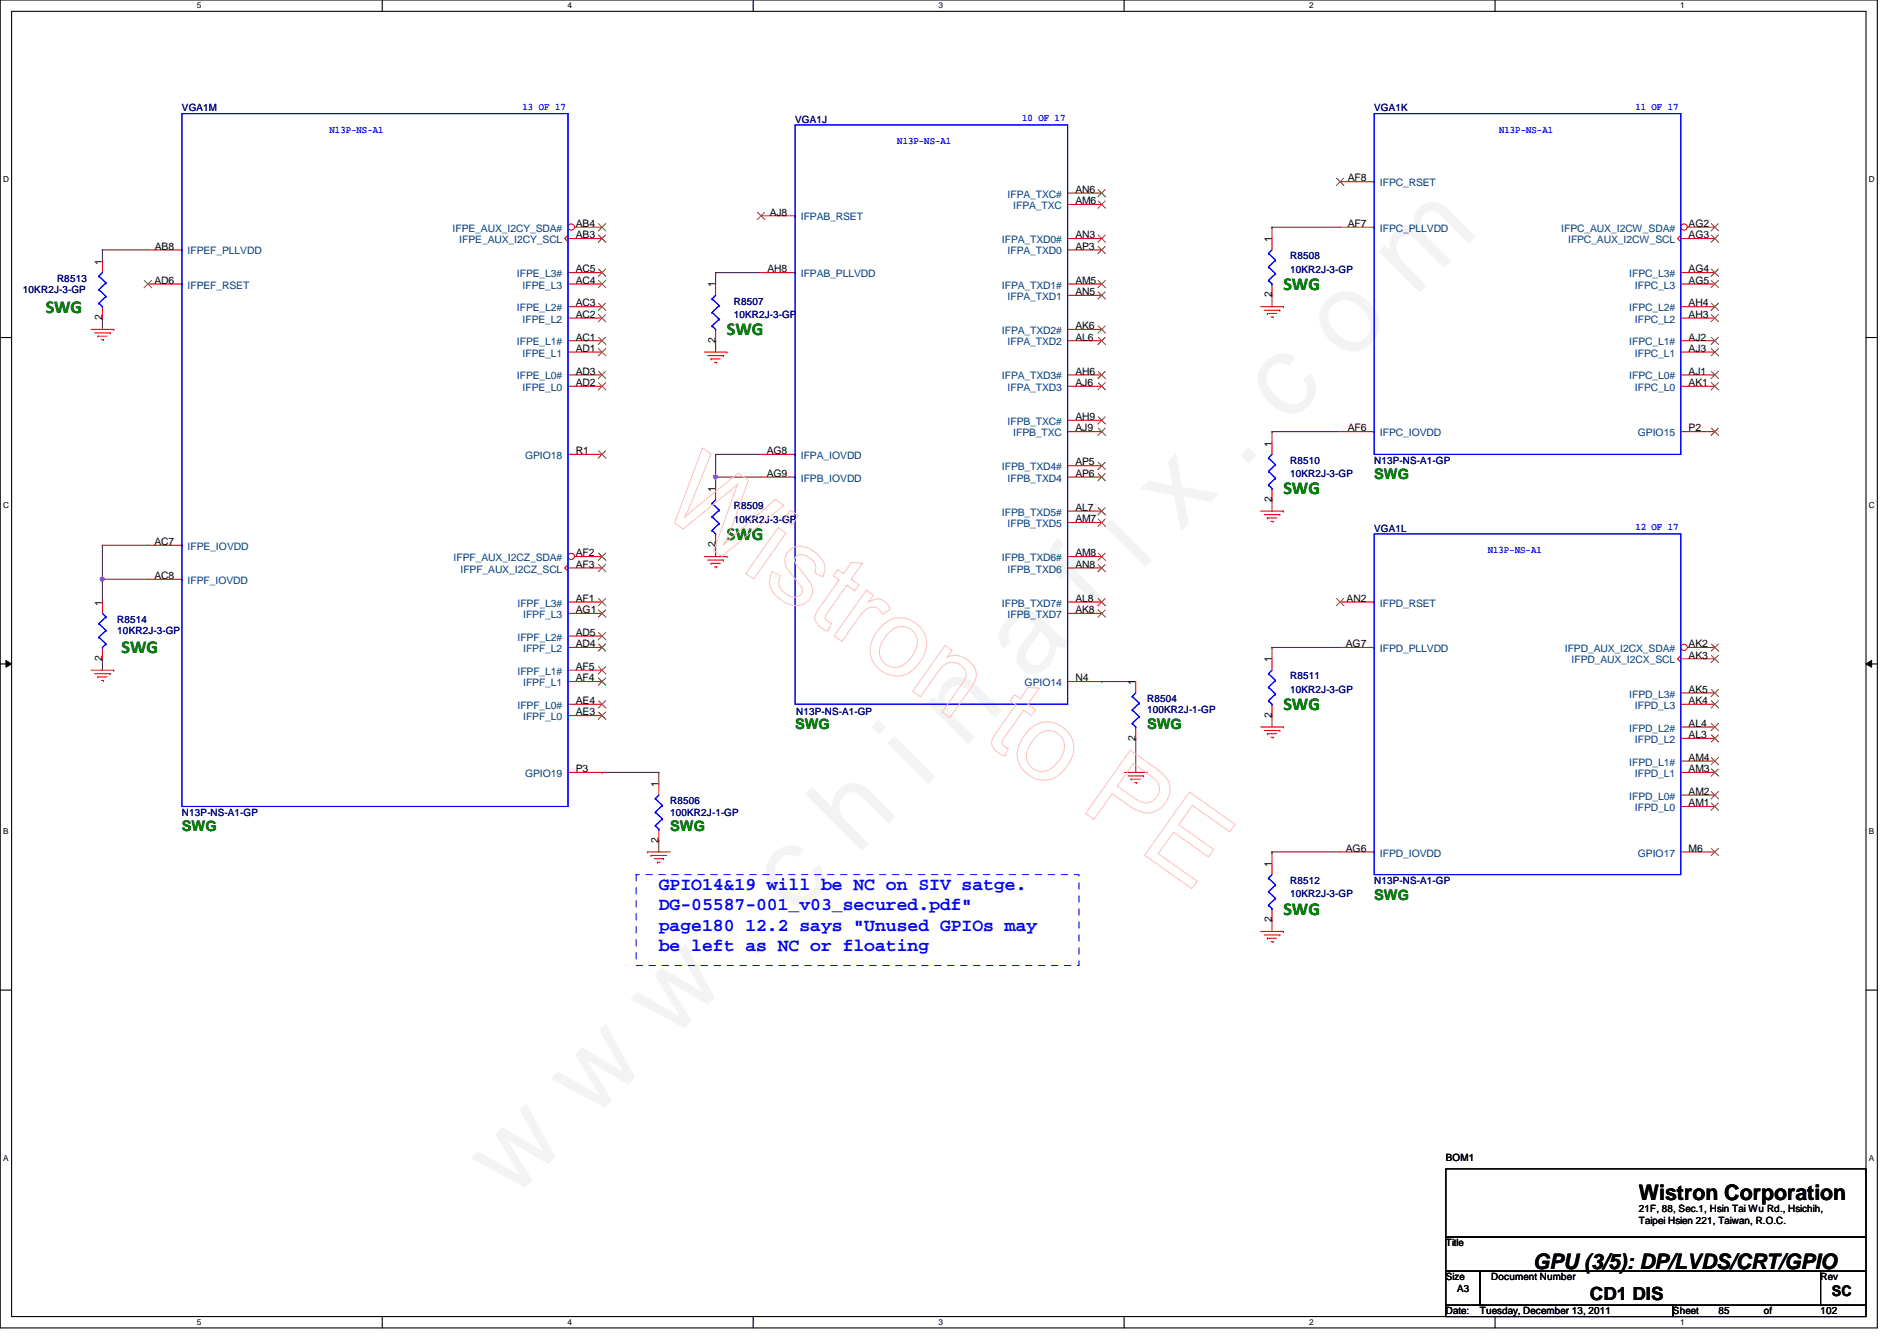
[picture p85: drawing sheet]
<svg xmlns="http://www.w3.org/2000/svg" width="297mm" height="210mm" viewBox="0 0 297 210" stroke-linecap="round" stroke-linejoin="round" font-family="sans-serif">
<defs><g id="words">
<text font-size="17.6" fill="#f0f" x="80.1" y="188" transform="rotate(-45 80.1 188)">w w w . c h i n a f i x . c o m</text>
<g font-size="3.3">
<text x="256.6" y="187.9">Wistron Corporation</text>
<text x="240.1" y="198.6">GPU (3/5): DP/LVDS/CRT/GPIO</text>
</g>
<g font-size="2.8" fill="#008000">
<text x="201" y="45.4">SWG</text>
<text x="7.2" y="48.9">SWG</text>
<text x="113.8" y="52.5">SWG</text>
<text x="201" y="77.4">SWG</text>
<text x="113.8" y="84.5">SWG</text>
<text x="19" y="102.3">SWG</text>
<text x="201" y="111.2">SWG</text>
<text x="201" y="143.2">SWG</text>
</g>
<g font-size="2.8" fill="#00f">
<text x="103.2" y="139.3">GPIO14&amp;19 will be NC on SIV satge.</text>
<text x="103.2" y="142.5">DG-05587-001_v03_secured.pdf&quot;</text>
<text x="103.2" y="145.7">page180 12.2 says &quot;Unused GPIOs may</text>
<text x="103.2" y="148.9">be left as NC or floating</text>
</g>
<text font-size="2.8" x="249" y="203.5">CD1 DIS</text>
<g font-size="2.3" fill="#008000">
<text x="215.2" y="75">SWG</text>
<text x="124.5" y="114.1">SWG</text>
<text x="179.6" y="114.1">SWG</text>
<text x="28.5" y="130.1">SWG</text>
<text x="104.9" y="130.1">SWG</text>
<text x="215.2" y="140.8">SWG</text>
</g>
<text font-size="2.3" x="286.8" y="202.9">SC</text>
<g font-size="1.6" fill="#000080">
<text x="28.5" y="17.4">VGA1M</text>
<text x="215.2" y="17.4">VGA1K</text>
<text x="124.5" y="19.2">VGA1J</text>
<text x="202" y="40.6">R8508</text>
<text x="3.6" y="45.9">10KR2J-3-GP</text>
<text x="8.9" y="44.1">R8513</text>
<text x="114.9" y="47.7">R8507</text>
<text x="202" y="42.7">10KR2J-3-GP</text>
<text x="114.9" y="49.8">10KR2J-3-GP</text>
<text x="202" y="72.6">R8510</text>
<text x="202" y="74.7">10KR2J-3-GP</text>
<text x="215.2" y="72.6">N13P-NS-A1-GP</text>
<text x="114.9" y="79.7">R8509</text>
<text x="114.9" y="81.8">10KR2J-3-GP</text>
<text x="215.2" y="83.2">VGA1L</text>
<text x="18.4" y="97.5">R8514</text>
<text x="18.4" y="99.2">10KR2J-3-GP</text>
<text x="202" y="106.3">R8511</text>
<text x="124.7" y="111.8">N13P-NS-A1-GP</text>
<text x="179.6" y="109.9">R8504</text>
<text x="179.6" y="111.7">100KR2J-1-GP</text>
<text x="202" y="108.5">10KR2J-3-GP</text>
<text x="104.9" y="125.9">R8506</text>
<text x="28.5" y="127.7">N13P-NS-A1-GP</text>
<text x="104.9" y="127.7">100KR2J-1-GP</text>
<text x="202" y="138.3">R8512</text>
<text x="202" y="140.5">10KR2J-3-GP</text>
<text x="215.2" y="138.3">N13P-NS-A1-GP</text>
</g>
<g font-size="1.6" fill="#00f">
<text x="81.8" y="17.2">13 OF 17</text>
<text x="256.1" y="17.2">11 OF 17</text>
<text x="51.6" y="20.8">N13P-NS-A1</text>
<text x="140.5" y="22.6">N13P-NS-A1</text>
<text x="160.1" y="19">10 OF 17</text>
<text x="234.7" y="20.8">N13P-NS-A1</text>
<text x="256.1" y="83">12 OF 17</text>
<text x="233" y="86.6">N13P-NS-A1</text>
</g>
<g font-size="1.6">
<text x="211" y="28.4">AF8</text>
<text x="90.2" y="35.5">AB4</text>
<text x="120.5" y="33.7">AJ8</text>
<text x="168.4" y="32">AM6</text>
<text x="168.4" y="30.2">AN6</text>
<text x="211" y="35.5">AF7</text>
<text x="264.4" y="35.5">AG2</text>
<text x="16" y="41.4" transform="rotate(-90 16 41.4)">1</text>
<text x="24.3" y="39.1">AB8</text>
<text x="90.2" y="37.3">AB3</text>
<text x="168.4" y="39.1">AP3</text>
<text x="168.4" y="37.3">AN3</text>
<text x="199.1" y="37.9" transform="rotate(-90 199.1 37.9)">1</text>
<text x="264.4" y="37.3">AG3</text>
<text x="24.2" y="44.4">AD6</text>
<text x="90.2" y="48">AC3</text>
<text x="90.2" y="44.4">AC4</text>
<text x="90.2" y="42.6">AC5</text>
<text x="112" y="45" transform="rotate(-90 112 45)">1</text>
<text x="120.2" y="42.6">AH8</text>
<text x="168.4" y="46.2">AN5</text>
<text x="168.4" y="44.4">AM5</text>
<text x="199.1" y="46.6" transform="rotate(-90 199.1 46.6)">2</text>
<text x="264.4" y="48">AH4</text>
<text x="264.4" y="44.4">AG5</text>
<text x="264.4" y="42.6">AG4</text>
<text x="16" y="50.1" transform="rotate(-90 16 50.1)">2</text>
<text x="90.2" y="53.3">AC1</text>
<text x="90.2" y="49.7">AC2</text>
<text x="112" y="53.7" transform="rotate(-90 112 53.7)">2</text>
<text x="168.4" y="53.3">AL6</text>
<text x="168.4" y="51.5">AK6</text>
<text x="264.4" y="53.3">AJ2</text>
<text x="264.4" y="49.7">AH3</text>
<text x="90.2" y="58.6">AD3</text>
<text x="90.2" y="55.1">AD1</text>
<text x="168.4" y="58.6">AH6</text>
<text x="264.4" y="58.6">AJ1</text>
<text x="264.4" y="55.1">AJ3</text>
<text x="90.2" y="60.4">AD2</text>
<text x="168.4" y="65.7">AH9</text>
<text x="168.4" y="60.4">AJ6</text>
<text x="264.4" y="60.4">AK1</text>
<text x="90.2" y="71.1">R1</text>
<text x="120.1" y="71.1">AG8</text>
<text x="168.4" y="67.5">AJ9</text>
<text x="199.1" y="69.9" transform="rotate(-90 199.1 69.9)">1</text>
<text x="211" y="67.5">AF6</text>
<text x="264.4" y="67.5">P2</text>
<text x="112" y="77" transform="rotate(-90 112 77)">1</text>
<text x="120.1" y="74.6">AG9</text>
<text x="168.4" y="74.6">AP6</text>
<text x="168.4" y="72.9">AP5</text>
<text x="168.4" y="81.7">AM7</text>
<text x="168.4" y="80">AL7</text>
<text x="199.1" y="78.6" transform="rotate(-90 199.1 78.6)">2</text>
<text x="24.2" y="85.3">AC7</text>
<text x="90.2" y="88.9">AF3</text>
<text x="90.2" y="87.1">AF2</text>
<text x="112" y="85.7" transform="rotate(-90 112 85.7)">2</text>
<text x="168.4" y="88.9">AN8</text>
<text x="168.4" y="87.1">AM8</text>
<text x="16" y="94.8" transform="rotate(-90 16 94.8)">1</text>
<text x="24.2" y="90.6">AC8</text>
<text x="90.2" y="96">AG1</text>
<text x="90.2" y="94.2">AF1</text>
<text x="168.4" y="96">AK8</text>
<text x="168.4" y="94.2">AL8</text>
<text x="210.9" y="94.2">AN2</text>
<text x="90.2" y="101.3">AD4</text>
<text x="90.2" y="99.5">AD5</text>
<text x="210.7" y="101.3">AG7</text>
<text x="264.4" y="101.3">AK2</text>
<text x="16" y="103.5" transform="rotate(-90 16 103.5)">2</text>
<text x="90.2" y="106.6">AF4</text>
<text x="90.2" y="104.9">AF5</text>
<text x="168.4" y="106.6">N4</text>
<text x="177.8" y="107.2" transform="rotate(-90 177.8 107.2)">1</text>
<text x="199.1" y="103.7" transform="rotate(-90 199.1 103.7)">1</text>
<text x="264.4" y="103.1">AK3</text>
<text x="90.2" y="112">AE3</text>
<text x="90.2" y="110.2">AE4</text>
<text x="199.1" y="112.4" transform="rotate(-90 199.1 112.4)">2</text>
<text x="264.4" y="113.7">AL4</text>
<text x="264.4" y="110.2">AK4</text>
<text x="264.4" y="108.4">AK5</text>
<text x="177.8" y="115.9" transform="rotate(-90 177.8 115.9)">2</text>
<text x="264.4" y="119.1">AM4</text>
<text x="264.4" y="115.5">AL3</text>
<text x="90.2" y="120.9">P3</text>
<text x="103.1" y="123.2" transform="rotate(-90 103.1 123.2)">1</text>
<text x="264.4" y="124.4">AM2</text>
<text x="264.4" y="120.9">AM3</text>
<text x="103.1" y="131.9" transform="rotate(-90 103.1 131.9)">2</text>
<text x="264.4" y="126.2">AM1</text>
<text x="199.1" y="135.7" transform="rotate(-90 199.1 135.7)">1</text>
<text x="210.7" y="133.3">AG6</text>
<text x="264.4" y="133.3">M6</text>
<text x="199.1" y="144.4" transform="rotate(-90 199.1 144.4)">2</text>
<text x="226.4" y="181.7">BOM1</text>
<text x="256.6" y="189.7">21F, 88, Sec.1, Hsin Tai Wu Rd., Hsichih,</text>
<text x="256.6" y="191.6">Taipei Hsien 221, Taiwan, R.O.C.</text>
<text x="226.4" y="195.1">Title</text>
<text x="226.4" y="200.4">Size</text>
<text x="228.2" y="202.2">A3</text>
<text x="233.5" y="200.4">Document Number</text>
<text x="285.1" y="200.4">Rev</text>
<text x="226.4" y="205.7">Date:</text>
<text x="231.7" y="205.7">Tuesday, December 13, 2011</text>
<text x="262" y="205.7">Sheet</text>
<text x="269.1" y="205.7">85</text>
<text x="276.2" y="205.7">of</text>
<text x="285.1" y="205.7">102</text>
</g>
<g font-size="1.6" fill="#004080">
<text x="216.1" y="29.2">IFPC_RSET</text>
<text x="125.4" y="34.5">IFPAB_RSET</text>
<text x="157.8" y="30.9">IFPA_TXC#</text>
<text x="158.7" y="32.7">IFPA_TXC</text>
<text x="29.4" y="39.8">IFPEF_PLLVDD</text>
<text x="70.9" y="36.3">IFPE_AUX_I2CY_SDA#</text>
<text x="71.9" y="38.1">IFPE_AUX_I2CY_SCL</text>
<text x="156.9" y="38.1">IFPA_TXD0#</text>
<text x="157.8" y="39.8">IFPA_TXD0</text>
<text x="216.1" y="36.3">IFPC_PLLVDD</text>
<text x="244.5" y="36.3">IFPC_AUX_I2CW_SDA#</text>
<text x="245.5" y="38.1">IFPC_AUX_I2CW_SCL</text>
<text x="29.4" y="45.2">IFPEF_RSET</text>
<text x="80.9" y="43.4">IFPE_L3#</text>
<text x="81.8" y="45.2">IFPE_L3</text>
<text x="125.4" y="43.4">IFPAB_PLLVDD</text>
<text x="156.9" y="45.2">IFPA_TXD1#</text>
<text x="157.8" y="46.9">IFPA_TXD1</text>
<text x="255.1" y="43.4">IFPC_L3#</text>
<text x="256" y="45.2">IFPC_L3</text>
<text x="80.9" y="48.7">IFPE_L2#</text>
<text x="81.8" y="50.5">IFPE_L2</text>
<text x="156.9" y="52.3">IFPA_TXD2#</text>
<text x="255.1" y="48.7">IFPC_L2#</text>
<text x="256" y="50.5">IFPC_L2</text>
<text x="80.9" y="59.4">IFPE_L0#</text>
<text x="80.9" y="54.1">IFPE_L1#</text>
<text x="81.8" y="55.8">IFPE_L1</text>
<text x="156.9" y="59.4">IFPA_TXD3#</text>
<text x="157.8" y="54.1">IFPA_TXD2</text>
<text x="255.1" y="59.4">IFPC_L0#</text>
<text x="255.1" y="54.1">IFPC_L1#</text>
<text x="256" y="55.8">IFPC_L1</text>
<text x="81.8" y="61.2">IFPE_L0</text>
<text x="157.8" y="61.2">IFPA_TXD3</text>
<text x="256" y="61.2">IFPC_L0</text>
<text x="82.2" y="71.8">GPIO18</text>
<text x="125.4" y="71.8">IFPA_IOVDD</text>
<text x="157.8" y="66.5">IFPB_TXC#</text>
<text x="158.7" y="68.3">IFPB_TXC</text>
<text x="216.1" y="68.3">IFPC_IOVDD</text>
<text x="256.5" y="68.3">GPIO15</text>
<text x="125.4" y="75.4">IFPB_IOVDD</text>
<text x="156.9" y="73.6">IFPB_TXD4#</text>
<text x="157.8" y="75.4">IFPB_TXD4</text>
<text x="156.9" y="80.7">IFPB_TXD5#</text>
<text x="157.8" y="82.5">IFPB_TXD5</text>
<text x="29.4" y="86.1">IFPE_IOVDD</text>
<text x="71" y="87.8">IFPF_AUX_I2CZ_SDA#</text>
<text x="72.1" y="89.6">IFPF_AUX_I2CZ_SCL</text>
<text x="156.9" y="87.8">IFPB_TXD6#</text>
<text x="157.8" y="89.6">IFPB_TXD6</text>
<text x="29.4" y="91.4">IFPF_IOVDD</text>
<text x="81" y="95">IFPF_L3#</text>
<text x="156.9" y="95">IFPB_TXD7#</text>
<text x="216.1" y="95">IFPD_RSET</text>
<text x="81" y="100.3">IFPF_L2#</text>
<text x="81.9" y="96.7">IFPF_L3</text>
<text x="157.8" y="96.7">IFPB_TXD7</text>
<text x="81" y="105.6">IFPF_L1#</text>
<text x="81.9" y="107.4">IFPF_L1</text>
<text x="81.9" y="102.1">IFPF_L2</text>
<text x="160.4" y="107.4">GPIO14</text>
<text x="216.1" y="102.1">IFPD_PLLVDD</text>
<text x="245" y="102.1">IFPD_AUX_I2CX_SDA#</text>
<text x="246.1" y="103.8">IFPD_AUX_I2CX_SCL</text>
<text x="81" y="111">IFPF_L0#</text>
<text x="81.9" y="112.7">IFPF_L0</text>
<text x="255.1" y="109.2">IFPD_L3#</text>
<text x="256" y="111">IFPD_L3</text>
<text x="255.1" y="119.8">IFPD_L1#</text>
<text x="255.1" y="114.5">IFPD_L2#</text>
<text x="256" y="116.3">IFPD_L2</text>
<text x="82.2" y="121.6">GPIO19</text>
<text x="255.1" y="125.2">IFPD_L0#</text>
<text x="256" y="121.6">IFPD_L1</text>
<text x="256" y="127">IFPD_L0</text>
<text x="216.1" y="134.1">IFPD_IOVDD</text>
<text x="256.5" y="134.1">GPIO17</text>
</g>
<g font-size="1.3">
<text x="30.8" y="1.3">5</text>
<text x="88.9" y="1.3">4</text>
<text x="146.9" y="1.3">3</text>
<text x="205" y="1.3">2</text>
<text x="263.1" y="1.3">1</text>
<text x=".5" y="28.4">D</text>
<text x="292.6" y="28.4">D</text>
<text x=".5" y="79.5">C</text>
<text x="292.6" y="79.5">C</text>
<text x=".5" y="130.6">B</text>
<text x="292.6" y="130.6">B</text>
<text x=".5" y="181.7">A</text>
<text x="292.6" y="181.7">A</text>
<text x="30.8" y="207.4">5</text>
<text x="88.9" y="207.4">4</text>
<text x="146.9" y="207.4">3</text>
<text x="205" y="207.4">2</text>
<text x="263.1" y="207.4">1</text>
</g>
</g></defs>
<path d="M0 0h294v207.9h-294zM1.8 1.8h290.4v204.3h-290.4z" fill="none" stroke="#000" stroke-width=".17"/>
<g fill="#fff">
<path d="M30.8 .2h.7v1.4h-.7z"/>
<path d="M30.8 206.2h.7v1.4h-.7z"/>
</g>
<path d="M59.9 0v1.8M59.9 206.1v1.8" fill="none" stroke="#000" stroke-width=".17"/>
<g fill="#fff">
<path d="M88.9 .2h.6v1.4h-.6z"/>
<path d="M88.9 206.2h.6v1.4h-.6z"/>
</g>
<path d="M117.9 0v1.8M117.9 206.1v1.8" fill="none" stroke="#000" stroke-width=".17"/>
<g fill="#fff">
<path d="M146.9 .2h.7v1.4h-.7z"/>
<path d="M146.9 206.2h.7v1.4h-.7z"/>
</g>
<path d="M176 0v1.8M176 206.1v1.8" fill="none" stroke="#000" stroke-width=".17"/>
<g fill="#fff">
<path d="M205 .2h.7v1.4h-.7z"/>
<path d="M205 206.2h.7v1.4h-.7z"/>
</g>
<path d="M234.1 0v1.8M234.1 206.1v1.8" fill="none" stroke="#000" stroke-width=".17"/>
<g fill="#fff">
<path d="M263.1 .2h.7v1.4h-.7z"/>
<path d="M263.1 206.2h.7v1.4h-.7z"/>
<path d="M.5 27.3h.9v1.4h-.9z"/>
<path d="M292.6 27.3h.9v1.4h-.9z"/>
<path d="M.5 78.4h.9v1.4h-.9z"/>
<path d="M292.6 78.4h.9v1.4h-.9z"/>
</g>
<path d="M0 52.8h1.8M292.2 52.8h1.8" fill="none" stroke="#000" stroke-width=".17"/>
<g fill="#fff">
<path d="M.5 129.5h.8v1.4h-.8z"/>
<path d="M292.6 129.5h.9v1.4h-.9z"/>
</g>
<path d="M0 103.9h1.8M292.2 103.9h1.8" fill="none" stroke="#000" stroke-width=".17"/>
<path d="M.9 103.4l.9 .5-.9 .5zM292.2 103.9l.9-.5v1z" fill="#000"/>
<path d="M.9 103.4l.9 .5-.9 .5zM292.2 103.9l.9-.5v1z" fill="none" stroke="#000" stroke-width=".16"/>
<g fill="#fff">
<path d="M.5 180.5h.8v1.4h-.8z"/>
<path d="M292.6 180.5h.9v1.4h-.9z"/>
</g>
<path d="M0 155h1.8M292.2 155h1.8" fill="none" stroke="#000" stroke-width=".17"/>
<path d="M16 49.8h.1M16 49.8v1.8M16 85.3h.1M16 90.7h.1M16 90.7v3.5M16 85.3h7.2M16 103.1h.1M16 103.1v1.8" fill="none" stroke="#800040" stroke-width=".17"/>
<circle cx="16" cy="90.7" r=".32" fill="#f0f"/>
<circle cx="16" cy="90.7" r=".32" fill="none" stroke="#f0f" stroke-width=".17"/>
<path d="M16 39.1h.1M16 39.1h7.2M16 39.1v1.8M16 90.7h.1M16 85.3h.1M16 85.3v5.4M16 90.7h7.2" fill="none" stroke="#800040" stroke-width=".17"/>
<g fill="none" stroke="#f00" stroke-width=".17">
<path d="M23.2 39.1h5.3M14.3 51.6h3.5M14.8 52.1h2.5M15.3 52.6h.1M15.3 52.6h1.5M15.9 53.2h.3M16.2 53.2h.1M17.3 52.1h.1M17.8 51.6h.1M23.2 44.4h5.3M23.2 90.7h5.3M23.2 85.3h5.3"/>
<path d="M14.3 104.9h3.5M14.8 105.5h2.5M15.3 106h.1M15.3 106h1.5M15.9 106.5h.3M16.2 106.5h.1M17.3 105.5h.1M17.8 104.9h.1M263.2 119.1h5.3M263.2 115.6h5.3M263.2 113.8h5.3M263.2 110.2h5.3"/>
<path d="M263.2 108.5h5.3M263.2 102.6l-.5 .5 .5 .5M263.2 103.1h5.3M263.2 133.3h5.3M263.2 126.2h5.3M263.2 124.5h5.3M263.2 120.9h5.3"/>
</g>
<path d="M226.4 183h65.8v10.6h-65.8zM226.4 193.6h65.8v5.4h-65.8zM226.4 199h5.3v5.3h-5.3zM231.7 199h53.4v5.3h-53.4zM285.1 199h7.1v5.3h-7.1zM226.4 204.3h35.6v1.8h-35.6zM262 204.3h30.2v1.8h-30.2z" fill="none" stroke="#000" stroke-width=".17"/>
<path d="M99.6 136.9h69.3v14.2h-69.3z" fill="none" stroke="#00f" stroke-width=".16" stroke-dasharray="1 1 1 1 1 1 1 1"/>
<g fill="none" stroke="#804000" stroke-width=".16">
<path d="M22.6 43.9l1.1 1.1M23.7 43.9l-1.1 1.1M268 118.6l1.1 1.1M268 115l1.1 1.2M268 113.2l1.1 1.2M268 109.7l1.1 1.1M268 107.9l1.1 1.2M268 102.6l1.1 1.1M269.1 118.6l-1.2 1.1M269.1 115l-1.2 1.2M269.1 113.2l-1.2 1.2M269.1 109.7l-1.2 1.1"/>
<path d="M269.1 107.9l-1.2 1.2M269.1 102.6l-1.2 1.1M268 132.8l1.1 1.1M268 125.7l1.1 1.1M268 123.9l1.1 1.2M268 120.4l1.1 1.1M269.1 132.8l-1.2 1.1M269.1 125.7l-1.2 1.1M269.1 123.9l-1.2 1.2M269.1 120.4l-1.2 1.1"/>
</g>
<path d="M28.5 17.8h60.4v108.4h-60.4zM124.5 19.6h42.7v90.6h-42.7zM28.5 39.1h.1M28.5 44.4h.1M28.5 85.3h.1M28.5 90.7h.1" fill="none" stroke="#00f" stroke-width=".17"/>
<circle cx="263.7" cy="101.3" r=".5" fill="#fff"/>
<g fill="none" stroke="#f00" stroke-width=".17">
<path d="M263.2 36.8l-.5 .5 .5 .5M263.2 37.3h5.3M16 40.9v1.8M16 48v1.8M263.2 58.7h5.3M263.2 55.1h5.3M263.2 53.3h5.3M263.2 49.8h5.3M263.2 48h5.3M263.2 44.4h5.3M263.2 42.7h5.3M263.2 67.6h5.3"/>
<path d="M263.2 60.5h5.3M264.2 101.3h4.3"/>
<circle cx="263.7" cy="101.3" r=".5"/>
</g>
<g fill="none" stroke="#804000" stroke-width=".16">
<path d="M268 36.8l1.1 1.1M269.1 36.8l-1.2 1.1M268 59.9l1.1 1.1M268 58.1l1.1 1.2M268 54.6l1.1 1.1M268 52.8l1.1 1.1M268 49.2l1.1 1.2M268 47.5l1.1 1.1M268 43.9l1.1 1.1M268 42.1l1.1 1.2M269.1 59.9l-1.2 1.1M269.1 58.1l-1.2 1.2"/>
<path d="M269.1 54.6l-1.2 1.1M269.1 52.8l-1.2 1.1M269.1 49.2l-1.2 1.2M269.1 47.5l-1.2 1.1M269.1 43.9l-1.2 1.1M269.1 42.1l-1.2 1.2M268 67l1.1 1.2M269.1 67l-1.2 1.2M268 100.8l1.1 1.1M269.1 100.8l-1.2 1.1"/>
</g>
<g fill="none" stroke="#00f" stroke-width=".17">
<path d="M15.5 43.2h.1M15.5 45.3h.1M15.5 47.5h.1M15.5 43.2l1.1 1.1M15.5 45.3l1.1 1.1M15.5 47.5l.5 .5M16 48h.1M16 42.7l-.5 .5M16.6 44.3h.1M16.6 46.4h.1M16.6 44.3l-1.1 1M16.6 46.4l-1.1 1.1"/>
<path d="M215.2 83.6h48v53.3h-48z"/>
</g>
<circle cx="263.7" cy="35.5" r=".5" fill="#fff"/>
<g fill="none" stroke="#f00" stroke-width=".17">
<path d="M264.2 35.6h4.3M16 94.2v1.8M16 101.3v1.8"/>
<circle cx="263.7" cy="35.5" r=".5"/>
</g>
<path d="M268 35l1.1 1.2M269.1 35l-1.2 1.2" fill="none" stroke="#804000" stroke-width=".16"/>
<g fill="none" stroke="#00f" stroke-width=".17">
<path d="M215.2 17.8h48v53.3h-48zM15.5 97.6h.1M15.5 99.7h.1M15.5 97.6l1.1 1.1M15.5 99.7l1.1 1.1M16 96l.6 .6M16.6 96.6h.1M16.6 98.7h.1M16.6 96.6l-1.1 1M16.6 98.7l-1.1 1M16 101.3h.1M16.6 100.8h.1"/>
<path d="M16.6 100.8l-.6 .5"/>
</g>
<circle cx="16" cy="90.7" r=".32" fill="#f0f"/>
<circle cx="16" cy="90.7" r=".32" fill="none" stroke="#f0f" stroke-width=".17"/>
<g fill="none" stroke="#ffbfbf" stroke-width=".16">
<path d="M110 70.1l1.3 1-4.1 9.8 8.4-6.8 1.6 1.1-2.6 7.2-1.3 2.8 8.1-7 1.3 .9-9.7 8-1.2-.9 3.7-10.4-8.5 7-1.4-.9zM123.8 79.9l1.2 .8-1 1.4-1.2-.8zM121.9 82.6l1.2 .8-5.1 7.2-1.2-.8zM123.5 86.3a2.85 2.85 0 0 1 3.9 0 3.1 3.1 0 0 1 1.7 3.3l-.3 .7-1.3-.7a1.66 1.66 0 0 0-.7-2.3 1.62 1.62 0 0 0-2-.3 1.1 1.1 0 0 0 .1 1.7l.3 .3a8.7 8.7 0 0 1 2 3.1 2.6 2.6 0 0 1-3.8 2.4 4.1 4.1 0 0 1-2.9-3.4l.1-.8 .3-.8 1.3 .6a2.01 2.01 0 0 0 .8 2.8 1.56 1.56 0 0 0 2.6-.3v-.5l-.6-.9a8.1 8.1 0 0 1-2.1-3.2 2.21 2.21 0 0 1 .6-1.7zM131.2 89.2l.9 .6 1.2-1.8 1.7 .2-1.7 2.5 1.2 .8-.7 1-1.2-.9-3 4.2a.9 .9 0 0 0-.2 1.2l.8 .6-.6 1.2a2.87 2.87 0 0 1-2-2.1l.1-.5 .5-.9 3.2-4.5-.9-.7zM135.7 92.4l1.1 .7-.8 1.1a2.13 2.13 0 0 1 3.4 1.1l-1.2 .9a1.63 1.63 0 0 0-2.8-.6l-.9 1-2.7 3.8-1.2-.9zM138.2 97.9a4.1 4.1 0 0 1 5.6 0 4.1 4.1 0 0 1 .3 5.6 4.1 4.1 0 0 1-5 2.1 4.1 4.1 0 0 1-2.7-4.7l.6-1.5zM139.4 98.9a2.5 2.5 0 0 1 3.3-.3 2.5 2.5 0 0 1 .7 3.2 3.9 3.9 0 0 1-3.3 2.7 2.56 2.56 0 0 1-2.2-1.6 2.56 2.56 0 0 1 .4-2.6zM148 101l1.1 .8-.8 1a3.4 3.4 0 0 1 4.6 3l-.2 .6-.4 .8-3.6 5.1-1.2-.8 3.1-4.4a1.9 1.9 0 0 0 .4-2.4 2.25 2.25 0 0 0-3.7 0l-3.2 4.4-1.2-.9zM158.9 108.7l.8 .7 1.3-1.8 1.7 .1-1.7 2.5 1.2 .9-.7 .9-1.2-.8-3 4.2a.9 .9 0 0 0-.3 1.2l.9 .6-.6 1.2a2.87 2.87 0 0 1-2-2.2l.1-.4 .5-.9 3.2-4.6-.9-.6zM161.2 114.2a4.1 4.1 0 0 1 5.6 0 4.1 4.1 0 0 1 .3 5.6 4.1 4.1 0 0 1-5 2.1 4.1 4.1 0 0 1-2.7-4.7l.6-1.5zM162.4 115.1a2.5 2.5 0 0 1 3.3-.2 2.5 2.5 0 0 1 .7 3.2 3.9 3.9 0 0 1-3.3 2.7 2.56 2.56 0 0 1-2.2-1.6 2.56 2.56 0 0 1 .4-2.7z"/>
<path d="M177 117.4l3.7 2.7a5.1 5.1 0 0 1 2.5 3.1 3.8 3.8 0 0 1-3.9 4l-1-.3a18.8 18.8 0 0 1-4.2-2.7l-2.8 4.1-1.3-1zM177.5 119.5l2.5 1.8a2.55 2.55 0 0 1 1.6 2.1 2.19 2.19 0 0 1-1.3 2.1 2.19 2.19 0 0 1-2.3-.3l-3-2.1zM186.2 124l7.2 5-.8 1.2-5.9-4.1-2.1 3 5.5 3.9-.9 1.1-5.4-3.8-2.4 3.3 6.1 4.3-.9 1.2-7.4-5.2z"/>
</g>
<use href="#words"/>
</svg>
